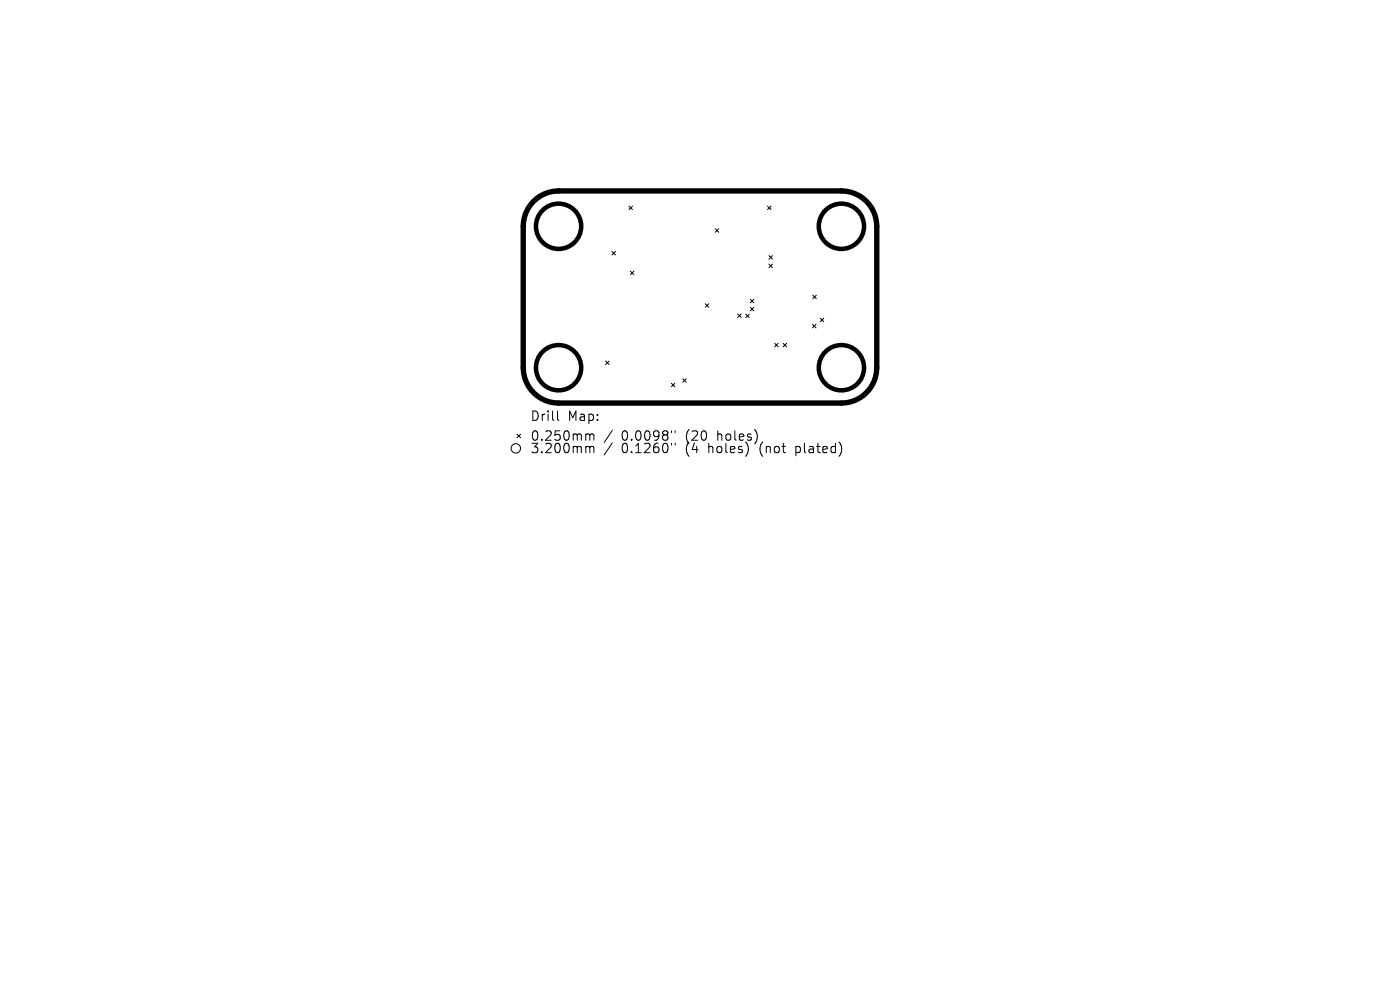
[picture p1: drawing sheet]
<svg xmlns="http://www.w3.org/2000/svg" width="297mm" height="210mm" viewBox="0 0 297 210" stroke-linecap="round" stroke-linejoin="round" font-family="sans-serif">
<defs><g id="words">
<g font-size="2.8">
<text x="112.4" y="89.6">Drill</text>
<text x="120.4" y="89.6">Map:</text>
<text x="112.4" y="93.8">0.250mm</text>
<text x="131.9" y="93.8">0.0098&quot;</text>
<text x="145.6" y="93.8">(20</text>
<text x="152.5" y="93.8">holes)</text>
<text x="112.4" y="96.4">3.200mm</text>
<text x="131.9" y="96.4">0.1260&quot;</text>
<text x="145.6" y="96.4">(4</text>
<text x="150.6" y="96.4">holes)</text>
<text x="161.6" y="96.4">(not</text>
<text x="169.4" y="96.4">plated)</text>
</g>
</g></defs>
<path d="M113.1 42.8a7.5 7.5 0 0 1 5.4-2.3h60a7.5 7.5 0 0 1 7.5 7.5v30a7.5 7.5 0 0 1-7.5 7.5h-60a7.5 7.5 0 0 1-7.5-7.5v-30a7.5 7.5 0 0 1 2.1-5.2z" fill="none" stroke="#000" stroke-width="1.1"/>
<g fill="none" stroke="#000" stroke-width=".21">
<path d="M129.8 53.3l.8 .8M130.6 53.3l-.8 .8M133.4 43.7l.8 .8M133.7 57.5l.8 .8M134.2 43.7l-.8 .8M134.5 57.5l-.8 .8M151.7 48.5l.8 .8M152.5 48.5l-.8 .8M162.8 43.7l.8 .8M163.1 54.2l.8 .8M163.1 56l.8 .8M163.6 43.7l-.8 .8"/>
<path d="M163.9 54.2l-.8 .8M163.9 56l-.8 .8M128.5 76.6l.7 .7M129.2 76.6l-.7 .7M149.6 64.4l.8 .8M150.4 64.4l-.8 .8M156.5 66.6l.7 .7M157.2 66.6l-.7 .7M158.2 66.6l.8 .8M159 66.6l-.8 .8M159.2 63.5l.7 .7M159.2 65.2l.7 .8"/>
<path d="M159.9 63.5l-.7 .7M159.9 65.2l-.7 .8M164.3 72.8l.8 .8M165.1 72.8l-.8 .8M166.1 72.8l.8 .8M166.9 72.8l-.8 .8M172.4 68.8l.7 .8M172.4 62.6l.8 .8M173.1 68.8l-.7 .8M173.2 62.6l-.8 .8M174 67.5l.8 .8M174.8 67.5l-.8 .8"/>
<path d="M109.7 92.1l.7 .7M110.4 92.1l-.7 .7M118.3 87.2v1.7l.3 .3M124.6 92.1h.2l.3 .2M124.6 94.7h.2l.3 .3M125.1 92.3l.3-.2 .5 .1 .1 1.2M125.1 92.3v1.1M125.1 95v1M125.1 95l.3-.3 .5 .1 .1 1.2M129.9 91.3l-1.7 2.6M129.9 93.9l-1.7 2.6M142.4 81.3l.8 .8"/>
<path d="M142.5 91.4v.4M142.5 94v.4M143.2 81.3l-.8 .8M143.2 91.4v.4M143.2 94v.4M144.8 80.3l.8 .8M145.6 80.3l-.8 .8"/>
<circle cx="109.4" cy="95.1" r="1"/>
</g>
<g fill="none" stroke="#000" stroke-width=".96">
<circle cx="118.5" cy="48" r="4.8"/>
<circle cx="178.5" cy="48" r="4.8"/>
<circle cx="118.5" cy="78" r="4.8"/>
<circle cx="178.5" cy="78" r="4.8"/>
</g>
<use href="#words"/>
</svg>
